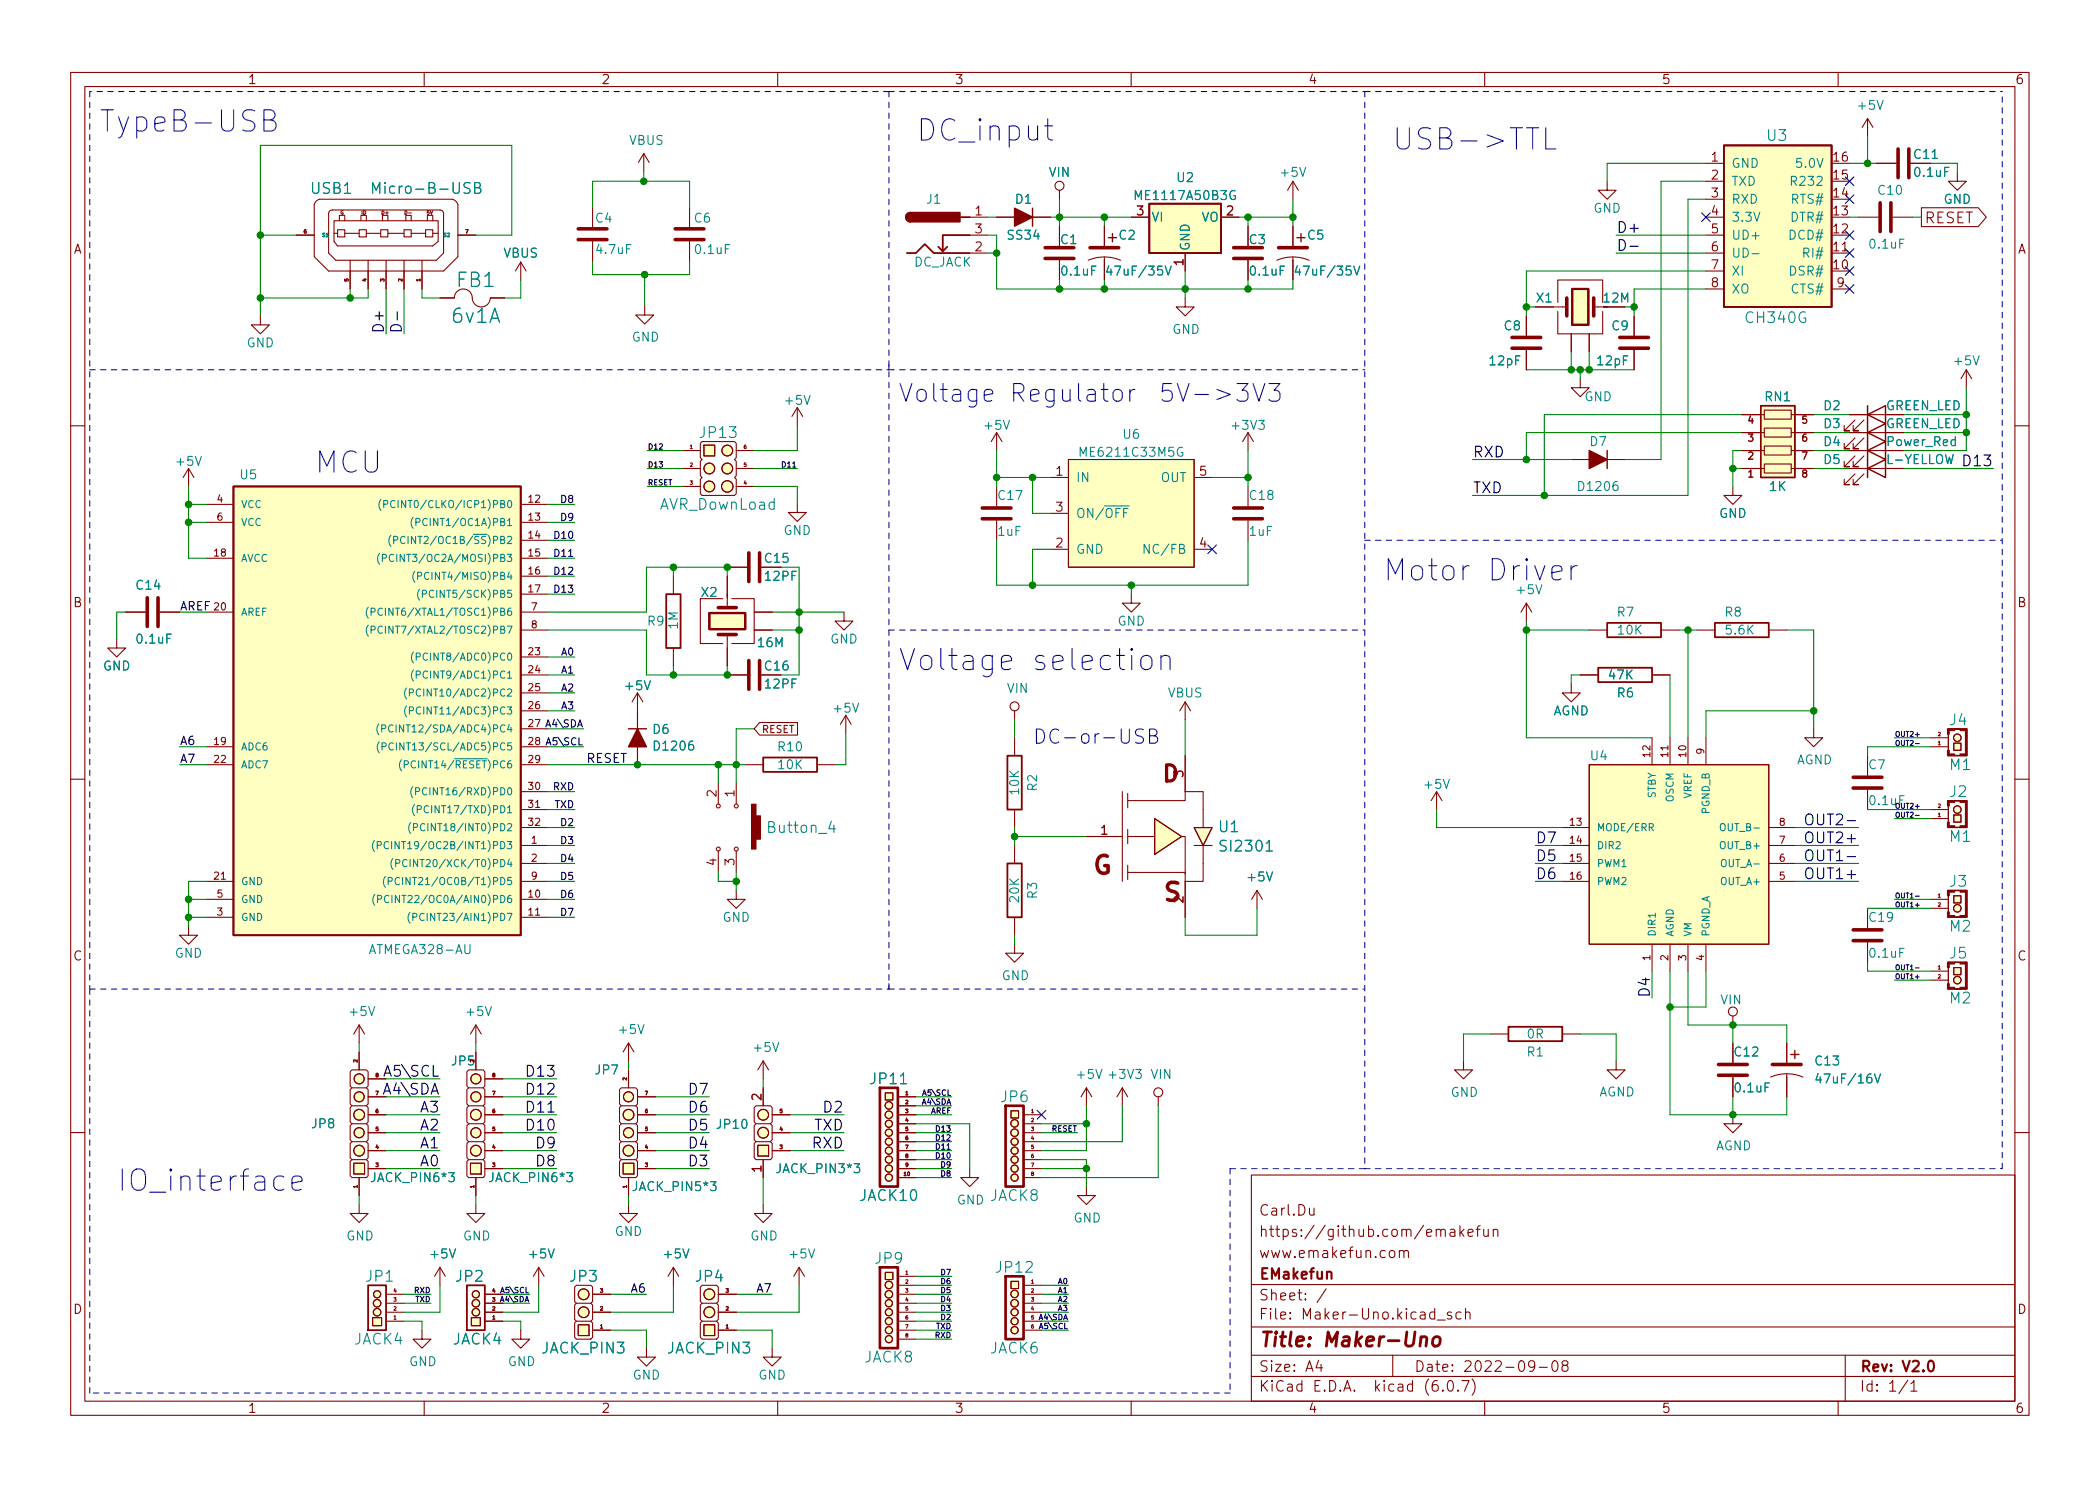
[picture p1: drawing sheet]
<svg xmlns="http://www.w3.org/2000/svg" width="297mm" height="210mm" viewBox="0 0 297 210" stroke-linecap="round" stroke-linejoin="round" font-family="sans-serif">
<defs><g id="words">
<g font-size="4.2" fill="#0000c2">
<text x="14" y="18.7">TypeB-USB</text>
<text x="129.5" y="20">DC_input</text>
<text x="196.8" y="21.2">USB-&gt;TTL</text>
<text x="44.4" y="66.9">MCU</text>
<text x="195.6" y="82.2">Motor Driver</text>
<text x="127" y="94.9">Voltage selection</text>
<text x="16.5" y="168.5">IO_interface</text>
</g>
<g font-size="3.5" fill="#0000c2">
<text x="127" y="56.9">Voltage Regulator</text>
<text x="163.8" y="56.9">5V-&gt;3V3</text>
</g>
<g font-size="3.5" fill="#840000">
<text x="154.6" y="123.7">G</text>
<text x="164.7" y="127.5">S</text>
</g>
<text font-size="3.2" fill="#840000" x="164.5" y="110.6">D</text>
<g font-size="2.8" fill="#008484">
<text x="64.7" y="40.6">FB1</text>
<text x="64" y="45.7">6v1A</text>
</g>
<text font-size="2.8" fill="#0000c2" x="146" y="105.2">DC-or-USB</text>
<text font-size="2.8" fill="#840000" x="178" y="190.6">Title: Maker-Uno</text>
<g font-size="2.1" fill="#008484">
<text x="250" y="19.9">U3</text>
<text x="44" y="27.4">USB1</text>
<text x="53.8" y="27.4">Micro-B-USB</text>
<text x="247.1" y="45.7">CH340G</text>
<text x="99.1" y="62">JP13</text>
<text x="93.3" y="72.1">AVR_DownLoad</text>
<text x="275.8" y="102.6">J4</text>
<text x="275.8" y="109">M1</text>
<text x="275.8" y="112.8">J2</text>
<text x="108.8" y="117.9">Button_4</text>
<text x="172.4" y="117.7">U1</text>
<text x="275.8" y="119.1">M1</text>
<text x="172.9" y="120.5">SI2301</text>
<text x="275.8" y="125.5">J3</text>
<text x="275.8" y="131.8">M2</text>
<text x="275.8" y="135.6">J5</text>
<text x="275.8" y="142">M2</text>
<text x="123.3" y="153.4">JP11</text>
<text x="141.6" y="156">JP6</text>
<text x="121.7" y="169.9">JACK10</text>
<text x="140" y="169.9">JACK8</text>
<text x="123.8" y="178.8">JP9</text>
<text x="51.8" y="181.4">JP1</text>
<text x="64.5" y="181.4">JP2</text>
<text x="80.7" y="181.4">JP3</text>
<text x="98.4" y="181.4">JP4</text>
<text x="141" y="180.1">JP12</text>
<text x="50.1" y="190.2">JACK4</text>
<text x="64.1" y="190.2">JACK4</text>
<text x="76.7" y="191.5">JACK_PIN3</text>
<text x="94.5" y="191.5">JACK_PIN3</text>
<text x="140" y="191.5">JACK6</text>
<text x="122.3" y="192.8">JACK8</text>
</g>
<g font-size="2.1" fill="#840000">
<text x="156.7" y="34.3">+</text>
<text x="183.4" y="34.3">+</text>
<text x="272.2" y="31.6">RESET</text>
<text x="253.3" y="149.9">+</text>
<text x="178" y="172">Carl.Du</text>
<text x="178" y="178">www.emakefun.com</text>
<text x="178" y="175">https://github.com/emakefun</text>
<text x="178" y="184">Sheet: /</text>
<text x="178" y="181">EMakefun</text>
<text x="178" y="186.7">File: Maker-Uno.kicad_sch</text>
<text x="178" y="196.9">KiCad E.D.A. kicad (6.0.7)</text>
<text x="178" y="194.1">Size: A4</text>
<text x="200" y="194.1">Date: 2022-09-08</text>
<text x="263" y="194.1">Rev: V2.0</text>
<text x="263" y="196.9">Id: 1/1</text>
</g>
<g font-size="2.1">
<text x="228.6" y="33">D+</text>
<text x="54.3" y="47.2" transform="rotate(-90 54.3 47.2)">D+</text>
<text x="208.3" y="64.7">RXD</text>
<text x="278" y="66">D13</text>
<text x="208.3" y="69.8">TXD</text>
<text x="217.2" y="119.3">D7</text>
<text x="256" y="119.3">OUT2+</text>
<text x="256.5" y="116.8">OUT2-</text>
<text x="217.2" y="121.9">D5</text>
<text x="217.2" y="124.4">D6</text>
<text x="256" y="124.4">OUT1+</text>
<text x="256.5" y="121.9">OUT1-</text>
<text x="233.4" y="141.2" transform="rotate(-90 233.4 141.2)">D4</text>
<text x="54.4" y="154.9">A4\SDA</text>
<text x="54.7" y="152.3">A5\SCL</text>
<text x="74.8" y="154.9">D12</text>
<text x="74.8" y="152.3">D13</text>
<text x="97.6" y="154.9">D7</text>
<text x="59.5" y="157.4">A3</text>
<text x="59.5" y="160">A2</text>
<text x="74.8" y="157.4">D11</text>
<text x="74.8" y="160">D10</text>
<text x="97.6" y="157.4">D6</text>
<text x="97.6" y="160">D5</text>
<text x="115.1" y="160">TXD</text>
<text x="116.7" y="157.4">D2</text>
<text x="59.5" y="165">A0</text>
<text x="59.5" y="162.5">A1</text>
<text x="76" y="162.5">D9</text>
<text x="76" y="165">D8</text>
<text x="97.6" y="162.5">D4</text>
<text x="97.6" y="165">D3</text>
<text x="114.9" y="162.5">RXD</text>
</g>
<g font-size="1.8" fill="#840000">
<text x="35" y="11.9">1</text>
<text x="85" y="11.9">2</text>
<text x="135" y="11.9">3</text>
<text x="185" y="11.9">4</text>
<text x="235" y="11.9">5</text>
<text x="285" y="11.9">6</text>
<text x="242.1" y="22.9">1</text>
<text x="259.4" y="22.9">16</text>
<text x="242.1" y="25.4">2</text>
<text x="242.1" y="27.9">3</text>
<text x="259.4" y="27.9">14</text>
<text x="259.4" y="25.4">15</text>
<text x="10.3" y="35.9">A</text>
<text x="137.9" y="30.5">1</text>
<text x="137.9" y="35.6">2</text>
<text x="137.9" y="33">3</text>
<text x="160.8" y="30.5">3</text>
<text x="173.5" y="30.5">2</text>
<text x="242.1" y="30.5">4</text>
<text x="242.1" y="33">5</text>
<text x="242.1" y="35.6">6</text>
<text x="259.4" y="35.6">11</text>
<text x="259.4" y="33">12</text>
<text x="259.4" y="30.5">13</text>
<text x="285.3" y="35.9">A</text>
<text x="167.4" y="37.6" transform="rotate(-90 167.4 37.6)">1</text>
<text x="242.1" y="38.1">7</text>
<text x="242.1" y="40.6">8</text>
<text x="259.4" y="38.1">10</text>
<text x="259.9" y="40.6">9</text>
<text x="266.7" y="58">GREEN_LED</text>
<text x="266.7" y="60.6">GREEN_LED</text>
<text x="267" y="65.7">L-YELLOW</text>
<text x="149.4" y="67.3">1</text>
<text x="169.7" y="67.3">5</text>
<text x="149.4" y="77.5">2</text>
<text x="149.4" y="72.4">3</text>
<text x="169.7" y="77.5">4</text>
<text x="10.3" y="85.9">B</text>
<text x="285.3" y="85.9">B</text>
<text x="101.3" y="112.7" transform="rotate(-90 101.3 112.7)">2</text>
<text x="103.9" y="112.7" transform="rotate(-90 103.9 112.7)">1</text>
<text x="167.4" y="110" transform="rotate(-90 167.4 110)">3</text>
<text x="155.7" y="118.1">1</text>
<text x="101.3" y="122.4" transform="rotate(-90 101.3 122.4)">4</text>
<text x="103.9" y="122.4" transform="rotate(-90 103.9 122.4)">3</text>
<text x="167.4" y="127.7" transform="rotate(-90 167.4 127.7)">2</text>
<text x="10.3" y="135.9">C</text>
<text x="285.3" y="135.9">C</text>
<text x="107.7" y="155.7" transform="rotate(-90 107.7 155.7)">2</text>
<text x="107.7" y="165.8" transform="rotate(-90 107.7 165.8)">1</text>
<text x="10.3" y="185.9">D</text>
<text x="285.3" y="185.9">D</text>
<text x="35" y="199.9">1</text>
<text x="85" y="199.9">2</text>
<text x="135" y="199.9">3</text>
<text x="185" y="199.9">4</text>
<text x="235" y="199.9">5</text>
<text x="285" y="199.9">6</text>
</g>
<g font-size="1.8" fill="#008484">
<text x="262.9" y="15.5">+5V</text>
<text x="89" y="20.5">VBUS</text>
<text x="244.9" y="23.7">GND</text>
<text x="254.4" y="23.7">5.0V</text>
<text x="270.8" y="22.5">C11</text>
<text x="131.1" y="28.8">J1</text>
<text x="143.6" y="28.8">D1</text>
<text x="148.4" y="25">VIN</text>
<text x="160.9" y="28.3">ME1117A50B3G</text>
<text x="166.5" y="25.8">U2</text>
<text x="181.3" y="25">+5V</text>
<text x="244.9" y="26.3">TXD</text>
<text x="244.9" y="28.8">RXD</text>
<text x="253.5" y="28.8">RTS#</text>
<text x="253.8" y="26.3">R232</text>
<text x="265.7" y="27.6">C10</text>
<text x="270.9" y="25">0.1uF</text>
<text x="274.9" y="28.8">GND</text>
<text x="84.3" y="31.5">C4</text>
<text x="84.5" y="35.9">4.7uF</text>
<text x="98.2" y="31.5">C6</text>
<text x="98.4" y="35.9">0.1uF</text>
<text x="142.6" y="33.9">SS34</text>
<text x="150" y="34.5">C1</text>
<text x="158.3" y="33.9">C2</text>
<text x="162.8" y="31.4">VI</text>
<text x="168.3" y="35.6" transform="rotate(-90 168.3 35.6)">GND</text>
<text x="169.9" y="31.4">VO</text>
<text x="176.7" y="34.5">C3</text>
<text x="185" y="33.9">C5</text>
<text x="225.4" y="30.1">GND</text>
<text x="244.9" y="31.4">3.3V</text>
<text x="244.9" y="33.9">UD+</text>
<text x="253.2" y="33.9">DCD#</text>
<text x="253.4" y="31.4">DTR#</text>
<text x="264.6" y="35.2">0.1uF</text>
<text x="71.2" y="36.4">VBUS</text>
<text x="129.2" y="37.7">DC_JACK</text>
<text x="150.3" y="39">0.1uF</text>
<text x="157.2" y="39">47uF/35V</text>
<text x="176.9" y="39">0.1uF</text>
<text x="183.8" y="39">47uF/35V</text>
<text x="244.9" y="36.4">UD-</text>
<text x="244.9" y="39">XI</text>
<text x="244.9" y="41.5">XO</text>
<text x="253.3" y="39">DSR#</text>
<text x="253.5" y="41.5">CTS#</text>
<text x="255.3" y="36.4">RI#</text>
<text x="165.8" y="47.2">GND</text>
<text x="212.8" y="46.7">C8</text>
<text x="217.4" y="42.8">X1</text>
<text x="226.9" y="42.8">12M</text>
<text x="228" y="46.7">C9</text>
<text x="34.9" y="49.1">GND</text>
<text x="89.3" y="48.3">GND</text>
<text x="210.8" y="51.7">12pF</text>
<text x="226" y="51.7">12pF</text>
<text x="276.5" y="51.7">+5V</text>
<text x="111.2" y="57.3">+5V</text>
<text x="224.1" y="56.8">GND</text>
<text x="249.7" y="56.8">RN1</text>
<text x="258" y="58">D2</text>
<text x="25.1" y="65.9">+5V</text>
<text x="139.4" y="60.8">+5V</text>
<text x="153.2" y="64.6">ME6211C33M5G</text>
<text x="158.9" y="62.1">U6</text>
<text x="174.4" y="60.8">+3V3</text>
<text x="224.9" y="63.1">D7</text>
<text x="258" y="63.1">D4</text>
<text x="258" y="60.6">D3</text>
<text x="258" y="65.7">D5</text>
<text x="267" y="63.1">Power_Red</text>
<text x="34" y="67.8">U5</text>
<text x="141.3" y="70.7">C17</text>
<text x="152.1" y="68.2">IN</text>
<text x="164.2" y="68.2">OUT</text>
<text x="176.8" y="70.7">C18</text>
<text x="223.5" y="69.5">D1206</text>
<text x="250.3" y="69.5">1K</text>
<text x="110.8" y="75.7">GND</text>
<text x="141.2" y="75.8">1uF</text>
<text x="152.1" y="73.3">ON/~{OFF}</text>
<text x="176.8" y="75.8">1uF</text>
<text x="243.1" y="73.3">GND</text>
<text x="19.4" y="83.4">C14</text>
<text x="108.3" y="79.6">C15</text>
<text x="108.3" y="82.2">12PF</text>
<text x="152.1" y="78.4">GND</text>
<text x="162.5" y="78.4">NC/FB</text>
<text x="91.6" y="88.5">R9</text>
<text x="95.9" y="89" transform="rotate(-90 95.9 89)">1M</text>
<text x="99.2" y="84.4">X2</text>
<text x="158.1" y="88.5">GND</text>
<text x="214.7" y="84.1">+5V</text>
<text x="228.8" y="87.2">R7</text>
<text x="228.9" y="89.8">10K</text>
<text x="244" y="87.2">R8</text>
<text x="244.2" y="89.8">5.6K</text>
<text x="14.5" y="94.9">GND</text>
<text x="19.5" y="91.1">0.1uF</text>
<text x="107.3" y="91.6">16M</text>
<text x="108.3" y="94.9">C16</text>
<text x="117.4" y="91.1">GND</text>
<text x="88.6" y="97.7">+5V</text>
<text x="108.3" y="97.4">12PF</text>
<text x="118" y="100.8">+5V</text>
<text x="142.5" y="98">VIN</text>
<text x="165.2" y="98.7">VBUS</text>
<text x="219.6" y="101.2">AGND</text>
<text x="227.6" y="96.1">47K</text>
<text x="228.8" y="98.7">R6</text>
<text x="92.4" y="103.8">D6</text>
<text x="92.7" y="106.2">D1206</text>
<text x="110.1" y="106.3">R10</text>
<text x="225" y="107.6">U4</text>
<text x="110.1" y="108.8">10K</text>
<text x="144.1" y="112.4" transform="rotate(-90 144.1 112.4)">10K</text>
<text x="146.7" y="111.9" transform="rotate(-90 146.7 111.9)">R2</text>
<text x="201.6" y="111.6">+5V</text>
<text x="254.1" y="108.1">AGND</text>
<text x="264.3" y="108.8">C7</text>
<text x="264.6" y="113.9">0.1uF</text>
<text x="176.6" y="124.7">+5V</text>
<text x="102.2" y="130.4">GND</text>
<text x="144.1" y="127.6" transform="rotate(-90 144.1 127.6)">20K</text>
<text x="146.7" y="127.1" transform="rotate(-90 146.7 127.1)">R3</text>
<text x="264.5" y="130.4">C19</text>
<text x="24.7" y="135.5">GND</text>
<text x="52.6" y="135">ATMEGA328-AU</text>
<text x="264.6" y="135.5">0.1uF</text>
<text x="49.6" y="143.8">+5V</text>
<text x="66.1" y="143.8">+5V</text>
<text x="141.7" y="138.7">GND</text>
<text x="243.4" y="142.1">VIN</text>
<text x="87.7" y="146.3">+5V</text>
<text x="106.7" y="148.8">+5V</text>
<text x="216" y="149.5">R1</text>
<text x="216" y="146.9">0R</text>
<text x="245.4" y="149.5">C12</text>
<text x="63.9" y="150.7">JP5</text>
<text x="84.3" y="152">JP7</text>
<text x="152.5" y="152.6">+5V</text>
<text x="157" y="152.6">+3V3</text>
<text x="162.8" y="152.6">VIN</text>
<text x="205.2" y="155.2">GND</text>
<text x="226.1" y="155.1">AGND</text>
<text x="245.5" y="154.6">0.1uF</text>
<text x="256.8" y="150.7">C13</text>
<text x="257.5" y="153.3">47uF/16V</text>
<text x="44.1" y="159.6">JP8</text>
<text x="101.5" y="159.7">JP10</text>
<text x="52.7" y="167.3">JACK_PIN6*3</text>
<text x="69.4" y="167.3">JACK_PIN6*3</text>
<text x="110.1" y="166">JACK_PIN3*3</text>
<text x="242.6" y="162.8">AGND</text>
<text x="89.7" y="168.5">JACK_PIN5*3</text>
<text x="135.3" y="170.4">GND</text>
<text x="151.8" y="173">GND</text>
<text x="49" y="175.5">GND</text>
<text x="61" y="178">+5V</text>
<text x="65.5" y="175.5">GND</text>
<text x="75" y="178">+5V</text>
<text x="86.9" y="174.9">GND</text>
<text x="94" y="178">+5V</text>
<text x="106.1" y="175.5">GND</text>
<text x="111.8" y="178">+5V</text>
<text x="57.9" y="193.3">GND</text>
<text x="71.8" y="193.3">GND</text>
<text x="89.5" y="195.2">GND</text>
<text x="107.3" y="195.2">GND</text>
</g>
<text font-size="1.8" x="82.9" y="107.9">RESET</text>
<g font-size="1.7">
<text x="25.4" y="86.4">AREF</text>
<text x="25.4" y="105.4">A6</text>
<text x="25.4" y="108">A7</text>
<text x="89.3" y="182.9">A6</text>
<text x="107.1" y="182.9">A7</text>
</g>
<g font-size="1.4" fill="#840000">
<text x="247.3" y="59.9">4</text>
<text x="254.9" y="59.9">5</text>
<text x="247.3" y="65">2</text>
<text x="247.3" y="62.5">3</text>
<text x="254.9" y="62.5">6</text>
<text x="254.9" y="65">7</text>
<text x="30.7" y="71.1">4</text>
<text x="74.8" y="71.1">12</text>
<text x="247.3" y="67.6">1</text>
<text x="254.9" y="67.6">8</text>
<text x="30.7" y="73.7">6</text>
<text x="74.8" y="73.7">13</text>
<text x="74.8" y="76.2">14</text>
<text x="30.3" y="78.7">18</text>
<text x="74.8" y="78.7">15</text>
<text x="74.8" y="81.3">16</text>
<text x="74.8" y="83.8">17</text>
<text x="30.3" y="86.4">20</text>
<text x="75.2" y="86.4">7</text>
<text x="75.2" y="88.9">8</text>
<text x="74.8" y="92.7">23</text>
<text x="74.8" y="95.2">24</text>
<text x="74.8" y="97.8">25</text>
<text x="74.8" y="100.3">26</text>
<text x="30.3" y="105.4">19</text>
<text x="30.3" y="107.9">22</text>
<text x="74.8" y="102.9">27</text>
<text x="74.8" y="105.4">28</text>
<text x="74.8" y="107.9">29</text>
<text x="107.7" y="103.7">RESET</text>
<text x="233.4" y="107.1" transform="rotate(-90 233.4 107.1)">12</text>
<text x="236" y="107.1" transform="rotate(-90 236 107.1)">11</text>
<text x="238.5" y="107.1" transform="rotate(-90 238.5 107.1)">10</text>
<text x="241" y="106.7" transform="rotate(-90 241 106.7)">9</text>
<text x="74.8" y="111.8">30</text>
<text x="74.8" y="114.3">31</text>
<text x="74.8" y="116.8">32</text>
<text x="75.2" y="119.4">1</text>
<text x="222.1" y="116.8">13</text>
<text x="222.1" y="119.4">14</text>
<text x="251.7" y="119.4">7</text>
<text x="251.7" y="116.8">8</text>
<text x="30.3" y="124.5">21</text>
<text x="75.2" y="121.9">2</text>
<text x="75.2" y="124.5">9</text>
<text x="222.1" y="121.9">15</text>
<text x="222.1" y="124.5">16</text>
<text x="251.7" y="124.5">5</text>
<text x="251.7" y="121.9">6</text>
<text x="30.7" y="129.5">3</text>
<text x="30.7" y="127">5</text>
<text x="74.8" y="127">10</text>
<text x="74.8" y="129.5">11</text>
<text x="233.4" y="135.9" transform="rotate(-90 233.4 135.9)">1</text>
<text x="236" y="135.9" transform="rotate(-90 236 135.9)">2</text>
<text x="238.5" y="135.9" transform="rotate(-90 238.5 135.9)">3</text>
<text x="241" y="135.9" transform="rotate(-90 241 135.9)">4</text>
</g>
<g font-size="1.4" fill="#008484">
<text x="34" y="71.9">VCC</text>
<text x="56" y="71.9">(PCINT0/CLKO/ICP1)PB0</text>
<text x="34" y="74.4">VCC</text>
<text x="56.2" y="77">(PCINT2/OC1B/~{SS})PB2</text>
<text x="59.6" y="74.4">(PCINT1/OC1A)PB1</text>
<text x="34" y="79.5">AVCC</text>
<text x="55.6" y="79.5">(PCINT3/OC2A/MOSI)PB3</text>
<text x="59.9" y="82">(PCINT4/MISO)PB4</text>
<text x="34" y="87.1">AREF</text>
<text x="53.9" y="87.1">(PCINT6/XTAL1/TOSC1)PB6</text>
<text x="53.9" y="89.7">(PCINT7/XTAL2/TOSC2)PB7</text>
<text x="60.5" y="84.6">(PCINT5/SCK)PB5</text>
<text x="59.7" y="93.5">(PCINT8/ADC0)PC0</text>
<text x="58.9" y="98.5">(PCINT10/ADC2)PC2</text>
<text x="58.9" y="101.1">(PCINT11/ADC3)PC3</text>
<text x="59.7" y="96">(PCINT9/ADC1)PC1</text>
<text x="34" y="106.2">ADC6</text>
<text x="55.5" y="103.6">(PCINT12/SDA/ADC4)PC4</text>
<text x="55.7" y="106.2">(PCINT13/SCL/ADC5)PC5</text>
<text x="34" y="108.7">ADC7</text>
<text x="56.9" y="108.7">(PCINT14/~{RESET})PC6</text>
<text x="59.8" y="112.5">(PCINT16/RXD)PD0</text>
<text x="234.2" y="113" transform="rotate(-90 234.2 113)">STBY</text>
<text x="236.7" y="113.5" transform="rotate(-90 236.7 113.5)">OSCM</text>
<text x="239.3" y="113" transform="rotate(-90 239.3 113)">VREF</text>
<text x="59.7" y="117.6">(PCINT18/INT0)PD2</text>
<text x="59.9" y="115.1">(PCINT17/TXD)PD1</text>
<text x="225.8" y="117.6">MODE/ERR</text>
<text x="241.8" y="115.1" transform="rotate(-90 241.8 115.1)">PGND_B</text>
<text x="243.9" y="117.6">OUT_B-</text>
<text x="34" y="125.2">GND</text>
<text x="55.3" y="120.1">(PCINT19/OC2B/INT1)PD3</text>
<text x="56.8" y="125.2">(PCINT21/OC0B/T1)PD5</text>
<text x="57.7" y="122.7">(PCINT20/XCK/T0)PD4</text>
<text x="225.8" y="120.1">DIR2</text>
<text x="225.8" y="122.7">PWM1</text>
<text x="225.8" y="125.2">PWM2</text>
<text x="243.6" y="125.2">OUT_A+</text>
<text x="243.6" y="120.1">OUT_B+</text>
<text x="243.9" y="122.7">OUT_A-</text>
<text x="34" y="130.3">GND</text>
<text x="34" y="127.8">GND</text>
<text x="55.2" y="127.8">(PCINT22/OC0A/AIN0)PD6</text>
<text x="59.5" y="130.3">(PCINT23/AIN1)PD7</text>
<text x="234.2" y="132.6" transform="rotate(-90 234.2 132.6)">DIR1</text>
<text x="236.7" y="132.6" transform="rotate(-90 236.7 132.6)">AGND</text>
<text x="239.3" y="132.6" transform="rotate(-90 239.3 132.6)">VM</text>
<text x="241.8" y="132.6" transform="rotate(-90 241.8 132.6)">PGND_A</text>
</g>
<g font-size="1.4">
<text x="79.5" y="71.2">D8</text>
<text x="78.7" y="76.2">D10</text>
<text x="79.5" y="73.7">D9</text>
<text x="78.7" y="78.8">D11</text>
<text x="78.7" y="81.3">D12</text>
<text x="78.7" y="83.9">D13</text>
<text x="79.5" y="95.3">A1</text>
<text x="79.5" y="92.8">A0</text>
<text x="79.5" y="97.8">A2</text>
<text x="79.5" y="100.4">A3</text>
<text x="77.4" y="102.9">A4\SDA</text>
<text x="77.5" y="105.5">A5\SCL</text>
<text x="78.3" y="111.8">RXD</text>
<text x="78.4" y="114.3">TXD</text>
<text x="79.5" y="116.9">D2</text>
<text x="79.5" y="119.4">D3</text>
<text x="79.5" y="122">D4</text>
<text x="79.5" y="124.5">D5</text>
<text x="79.5" y="129.6">D7</text>
<text x="79.5" y="127">D6</text>
</g>
<g font-size="1.1">
<text x="91.6" y="63.6">D12</text>
<text x="91.6" y="66.1">D13</text>
<text x="91.6" y="68.7">RESET</text>
<text x="110.8" y="66.1">D11</text>
<text x="130.7" y="155">A5\SCL</text>
<text x="130.6" y="156.3">A4\SDA</text>
<text x="131.6" y="157.6">AREF</text>
<text x="132.6" y="160.1">D13</text>
<text x="132.6" y="161.4">D12</text>
<text x="148.7" y="160.1">RESET</text>
<text x="132.6" y="163.9">D10</text>
<text x="132.6" y="162.6">D11</text>
<text x="133.2" y="166.5">D8</text>
<text x="133.2" y="165.2">D9</text>
<text x="58.6" y="183">RXD</text>
<text x="58.8" y="184.2">TXD</text>
<text x="70.9" y="184.2">A4\SDA</text>
<text x="71" y="183">A5\SCL</text>
<text x="133.2" y="180.4">D7</text>
<text x="133.2" y="183">D5</text>
<text x="133.2" y="184.2">D4</text>
<text x="133.2" y="185.5">D3</text>
<text x="133.2" y="181.7">D6</text>
<text x="149.7" y="181.7">A0</text>
<text x="149.7" y="185.5">A3</text>
<text x="149.7" y="184.2">A2</text>
<text x="149.7" y="183">A1</text>
<text x="132.3" y="189.3">RXD</text>
<text x="132.4" y="188">TXD</text>
<text x="133.2" y="186.8">D2</text>
<text x="147.1" y="186.8">A4\SDA</text>
<text x="147.2" y="188">A5\SCL</text>
</g>
<g font-size="1">
<text x="268" y="105.5">OUT2-</text>
<text x="268" y="104.2">OUT2+</text>
<text x="268" y="115.7">OUT2-</text>
<text x="268" y="114.4">OUT2+</text>
<text x="268" y="128.4">OUT1+</text>
<text x="268" y="127.1">OUT1-</text>
<text x="268" y="137.3">OUT1-</text>
<text x="268" y="138.5">OUT1+</text>
</g>
<g font-size=".7" fill="#840000">
<text x="43" y="33">6</text>
<text x="48.1" y="30.3">G</text>
<text x="51.1" y="30.3">ID</text>
<text x="54" y="30.3">D+</text>
<text x="57.4" y="30.3">D-</text>
<text x="60.3" y="30.3">5V</text>
<text x="65.8" y="33">7</text>
<text x="49.3" y="39.8" transform="rotate(-90 49.3 39.8)">5</text>
<text x="51.8" y="39.8" transform="rotate(-90 51.8 39.8)">4</text>
<text x="54.4" y="39.8" transform="rotate(-90 54.4 39.8)">3</text>
<text x="56.9" y="39.8" transform="rotate(-90 56.9 39.8)">2</text>
<text x="59.4" y="39.8" transform="rotate(-90 59.4 39.8)">1</text>
<text x="97.6" y="63.5">1</text>
<text x="105.2" y="63.5">6</text>
<text x="97.6" y="66">2</text>
<text x="97.6" y="68.6">3</text>
<text x="105.2" y="68.6">4</text>
<text x="105.2" y="66">5</text>
<text x="274.1" y="105.4">1</text>
<text x="274.1" y="104.1">2</text>
<text x="274.1" y="115.6">1</text>
<text x="274.1" y="114.3">2</text>
<text x="274.1" y="127">1</text>
<text x="274.1" y="128.3">2</text>
<text x="274.1" y="137.2">1</text>
<text x="274.1" y="138.4">2</text>
<text x="50.5" y="150.3" transform="rotate(-90 50.5 150.3)">2</text>
<text x="53.1" y="154.9">7</text>
<text x="53.1" y="152.4">8</text>
<text x="67.1" y="150.3" transform="rotate(-90 67.1 150.3)">2</text>
<text x="69.7" y="154.9">7</text>
<text x="69.7" y="152.4">8</text>
<text x="88.6" y="152.8" transform="rotate(-90 88.6 152.8)">2</text>
<text x="91.2" y="154.9">7</text>
<text x="128.1" y="154.9">1</text>
<text x="53.1" y="160">5</text>
<text x="53.1" y="157.5">6</text>
<text x="69.7" y="160">5</text>
<text x="69.7" y="157.5">6</text>
<text x="91.2" y="160">5</text>
<text x="91.2" y="157.5">6</text>
<text x="110.3" y="160">4</text>
<text x="110.3" y="157.5">5</text>
<text x="128.1" y="156.2">2</text>
<text x="128.1" y="157.5">3</text>
<text x="128.1" y="158.7">4</text>
<text x="128.1" y="160">5</text>
<text x="128.1" y="161.3">6</text>
<text x="145.9" y="157.5">1</text>
<text x="145.9" y="158.7">2</text>
<text x="145.9" y="160">3</text>
<text x="145.9" y="161.3">4</text>
<text x="53.1" y="165.1">3</text>
<text x="53.1" y="162.6">4</text>
<text x="69.7" y="165.1">3</text>
<text x="69.7" y="162.6">4</text>
<text x="91.2" y="165.1">3</text>
<text x="91.2" y="162.6">4</text>
<text x="110.3" y="162.6">3</text>
<text x="127.9" y="166.4">10</text>
<text x="128.1" y="162.6">7</text>
<text x="128.1" y="163.8">8</text>
<text x="128.1" y="165.1">9</text>
<text x="145.9" y="162.6">5</text>
<text x="145.9" y="163.8">6</text>
<text x="145.9" y="165.1">7</text>
<text x="145.9" y="166.4">8</text>
<text x="50.5" y="168.1" transform="rotate(-90 50.5 168.1)">1</text>
<text x="67.1" y="168.1" transform="rotate(-90 67.1 168.1)">1</text>
<text x="88.6" y="168.1" transform="rotate(-90 88.6 168.1)">1</text>
<text x="55.7" y="185.4">2</text>
<text x="55.7" y="184.1">3</text>
<text x="55.7" y="182.9">4</text>
<text x="69.7" y="185.4">2</text>
<text x="69.7" y="184.1">3</text>
<text x="69.7" y="182.9">4</text>
<text x="84.9" y="185.4">2</text>
<text x="84.9" y="182.9">3</text>
<text x="102.7" y="185.4">2</text>
<text x="102.7" y="182.9">3</text>
<text x="128.1" y="180.3">1</text>
<text x="128.1" y="181.6">2</text>
<text x="128.1" y="182.9">3</text>
<text x="128.1" y="184.1">4</text>
<text x="128.1" y="185.4">5</text>
<text x="145.9" y="181.6">1</text>
<text x="145.9" y="182.9">2</text>
<text x="145.9" y="184.1">3</text>
<text x="145.9" y="185.4">4</text>
<text x="55.7" y="186.7">1</text>
<text x="69.7" y="186.7">1</text>
<text x="84.9" y="188">1</text>
<text x="102.7" y="188">1</text>
<text x="128.1" y="186.7">6</text>
<text x="128.1" y="188">7</text>
<text x="128.1" y="189.2">8</text>
<text x="145.9" y="186.7">5</text>
<text x="145.9" y="188">6</text>
</g>
<g font-size=".7" fill="#008484">
<text x="45.5" y="33.5">S1</text>
<text x="62.9" y="33.5">S2</text>
</g>
</g></defs>
<g fill="none" stroke="#840000" stroke-width=".15">
<path d="M10 10.2h277v190.1h-277zM12 12.2h273v186.1h-273zM60 10.2v2M110 10.2v2M160 10.2v2M210 10.2v2M260 10.2v2M264.2 16.8v2.5M264.2 16.8l-.8 1.2M264.2 16.8l.7 1.2M41.9 33.3h2.5M44.7 28.5l.5-.3h18.9l.4 .3 .3 .5v7.3l-2.1 2h-16.2l-2.1-2v-7.3z"/>
<path d="M46.6 29.9l.4-.2h15.2a.51 .51 0 0 1 .5 .5v5.6l-1 1h-14.2l-1-1v-5.6zM47.2 31.2h14.8v3l-.8 .6h-13.4l-.6-.6zM47.2 33h.6M47.8 32.5h1v1h-1zM48 31.2v-.7h.8v.7M48.8 33h2M49.5 36.8v4.1M50.8 32.5h1v1h-1zM51.1 31.2v-.7h.7v.7M51.8 33h2M52.1 36.8v4.1M53.8 32.5h1.1v1h-1.1z"/>
<path d="M54.1 31.2v-.7h.8v.7M54.6 36.8v4.1M54.9 33h2.2M57.1 32.5h1.1v1h-1.1zM57.1 36.8v4.1M57.4 31.2v-.7h.8v.7M58.2 33h2M59.7 36.8v4.1M60.2 32.5h1v1h-1zM60.5 31.2v-.7h.7v.7M61.2 33h.8M64.8 33.3h2.5"/>
<path d="M73.7 37.1l-.8 1.2M73.7 37.1v2.5M73.7 37.1l.7 1.2M83.8 29.3v2.8M83.8 34.2v2.8M91.1 21.7l-.8 1.3M91.1 21.7v2.6M91.1 21.7l.7 1.3M97.5 29.3v2.8M97.5 34.2v2.8M137.2 30.7h2.5M137.2 33.3h2.5"/>
<path d="M137.2 35.8h2.5M141 30.7h7.6M149.9 26.9v1.3M149.9 32v2.8M149.9 36.8v2.8M153.9 36.8a5.8 5.8 0 0 1 4.6 0M156.2 36.4v.5zM156.2 32v2.8M156.2 36.8v2.8M160 30.7h2.6M167.6 35.8v2.5M172.7 30.7h2.6"/>
<path d="M176.5 32v2.8M176.5 36.8v2.8M180.6 36.8a5.8 5.8 0 0 1 4.6 0M182.9 36.4v.5zM182.9 25.6l-.8 1.3M182.9 25.6v2.6M182.9 32v2.8M182.9 36.8v2.8M182.9 25.6l.7 1.3M227.3 25.6v1.3h1.3l-1.3 1.3-1.2-1.3h1.2M241.3 30.7h2.5M241.3 28.2h2.5"/>
<path d="M241.3 38.3h2.5M241.3 33.3h2.5M241.3 35.8h2.5M241.3 23.1h2.5M241.3 25.6h2.5M259.1 35.8h2.5M262.9 30.7h2.8M265.4 23.1h2.8M267.7 30.7h2.8M270.3 23.1h2.7M271.8 29.4h8l1.2 1.3-1.2 1.4h-8zM276.9 24.4v1.2h1.2l-1.2 1.3-1.3-1.3h1.3"/>
<path d="M36.8 44.7v1.3h1.3l-1.3 1.2-1.2-1.2h1.2M62.2 42.2h2.1a1.29 1.29 0 0 1 1.4-1.3 1.29 1.29 0 0 1 1.1 1.5 1.27 1.27 0 0 0 1.4 1 1.27 1.27 0 0 0 1.1-1.2M69.4 42.2h2M91.2 43.3v1.3h1.3l-1.3 1.2-1.3-1.2h1.3M112.8 57.7l-.8 1.2M112.8 57.7v2.5M112.8 57.7l.7 1.2M167.6 42.2v1.2h1.3l-1.3 1.3-1.2-1.3h1.2M215.9 44.7v2.8M215.9 49.5v2.8M217.2 43.4h4.4M220.3 44.1v3.1h6.4v-3.1"/>
<path d="M220.3 42.8v-3.2h6.4v3.2M222.2 47.2v2.6M223.5 53.6v1.3h1.3l-1.3 1.2-1.3-1.2h1.3M224.8 47.2v2.6M225.4 43.4h1.9h-.5M227.3 43.4h2.6M231.1 44.7v2.8M231.1 49.5v2.8M241.3 40.9h2.5M246.4 58.7h3.2M249.6 58h3.8v1.3h-3.8zM253.4 58.7h3.1"/>
<path d="M259.1 40.9h2.5M261.6 58.7h5.1M262.4 59.4l-1.5 1.6h.7h-.7v-.8M263.7 59.4l-1.6 1.6h.8h-.8v-.8M278.1 52.3l-.7 1.3M278.1 52.3v2.6M278.1 52.3l.8 1.3M10 60.2h2M26.7 66.3l-.8 1.3M26.7 66.3v2.5M26.7 66.3l.7 1.3M29.2 71.4h3.8"/>
<path d="M29.2 73.9h3.8M29.2 79h3.8M73.7 71.4h3.8M73.7 73.9h3.8M73.7 76.4h3.8M73.7 79h3.8M96.5 63.7h2.6M96.5 66.3h2.6M96.5 68.8h2.6M99.1 62.7l.2-.2h4.6l.2 .2v2.1l-.2 .2 .2 .3v2l-.2 .3 .2 .2v2l-.2 .3h-4.6l-.2-.3v-2l.2-.2-.2-.3v-2l.2-.3-.2-.2zM99.6 63h1.5v1.5h-1.5zM104.1 63.7h2.6"/>
<path d="M104.1 66.3h2.6M104.1 68.8h2.6M112.8 71.2v1.3h1.2l-1.2 1.3-1.3-1.3h1.3M141 61.2l-.8 1.3M141 61.2v2.5M141 68.8v2.8M141 73.7v2.7M141 61.2l.7 1.3M148.6 67.6h2.5M148.6 77.7h2.5M148.6 72.6h2.5M151.1 65h17.8v15.3h-17.8z"/>
<path d="M168.9 67.6h2.5M168.9 77.7h2.5M176.5 61.2v2.5M176.5 68.8v2.8M176.5 73.7v2.7M176.5 61.2l-.7 1.3M176.5 61.2l.8 1.3M222.2 65h7.7M245.1 68.8v1.3h1.3l-1.3 1.3-1.3-1.3h1.3M246.4 63.7h3.2M246.4 61.2h3.2M246.4 66.3h3.2"/>
<path d="M249.6 65.7h3.8v1.2h-3.8zM249.6 63.1h3.8v1.3h-3.8zM249.6 60.6h3.8v1.2h-3.8zM253.4 63.7h3.1M253.4 61.2h3.1M253.4 66.3h3.1M261.6 63.7h5.1M261.6 61.2h5.1M261.6 66.3h5.1M262.4 64.5l-1.5 1.5h.7h-.7v-.7M262.4 62l-1.5 1.5h.7h-.7v-.8M262.4 67.1l-1.5 1.5h.7h-.7v-.8"/>
<path d="M263.7 64.5l-1.6 1.5h.8h-.8v-.7M263.7 62l-1.6 1.5h.8h-.8v-.8M263.7 67.1l-1.6 1.5h.8h-.8v-.8M285 60.2h2M16.5 90.4v1.3h1.3l-1.3 1.3-1.3-1.3h1.3M17.8 86.6h2.8M22.6 86.6h2.8M29.2 86.6h3.8M73.7 89.1h3.8M73.7 95.5h3.8M73.7 81.5h3.8M73.7 84.1h3.8"/>
<path d="M73.7 86.6h3.8M73.7 93h3.8M73.7 98h3.8M90.2 98l-.8 1.3M90.2 98v10.2M90.2 98l.7 1.3M95.2 81.5v2.6M95.2 91.7v2.5M102.2 84.7h-3.1v6.4h3.1M102.9 84.6v-.5v1.9M102.9 95.5h2.8M102.9 81.5v2.6"/>
<path d="M102.9 89.8v4.4M102.9 80.3h2.8M103.5 84.7h3.2v6.4h-3.2M106.7 89.1h2.5M106.7 86.6h2.5M107.7 95.5h2.8M107.7 80.3h2.8M119.4 86.6v1.3h1.2l-1.2 1.2-1.3-1.2h1.3M160 84.1v1.2h1.3l-1.3 1.3-1.3-1.3h1.3M167.6 99.3v2.5M167.6 99.3l-.7 1.3M167.6 99.3l.8 1.3"/>
<path d="M215.9 85.3v2.6M215.9 85.3l-.8 1.3M215.9 85.3l.8 1.3M222.2 96.8v1.2h1.3l-1.3 1.3-1.2-1.3h1.2M223.5 95.5h2.6M224.8 89.1h2.5M233.7 95.5h2.5M234.9 89.1h2.6M240 89.1h2.6M250.2 89.1h2.5M10 110.2h2M29.2 105.7h3.8"/>
<path d="M29.2 108.2h3.8M73.7 117.1h3.8M73.7 119.6h3.8M73.7 105.7h3.8M73.7 108.2h3.8M73.7 100.6h3.8M73.7 103.1h3.8M73.7 112h3.8M73.7 114.5h3.8M101.6 110.7v3M104.1 110.7v3M105.4 108.2h2.5"/>
<path d="M107.4 102.2h5.4v1.8h-5.4l-.7-.9zM115.6 108.2h2.5M119.6 101.2l-.7 1.3M119.6 101.2v2.6M119.6 101.2l.8 1.3M143.5 100.6v1.2M143.5 104.4v2.5M143.5 114.5v2.6M143.5 119.6v2.6M153.7 118.4h5M158.7 112v12.7M159.5 112.3v2"/>
<path d="M159.5 117.3v2.1M159.5 118.4h3.8M163.3 115.8l3.8 2.6-3.8 2.5zM167.1 118.4h.5v5.3M167.6 112h2.6v5.1M167.6 112v1.3h-8.1M167.6 106.9v5.1M168.9 117.1h2.5l-1.2 2.5zM168.9 119.6h2.5M170.2 119.6v5.1h-2.6M203.2 112l-.8 1.3M203.2 112v2.5"/>
<path d="M203.2 112l.8 1.3M221 117.1h3.8M221 119.6h3.8M224.8 108.2h25.4v25.4h-25.4zM233.7 104.4v3.8M236.2 104.4v3.8M238.8 104.4v3.8M241.3 104.4v3.8M250.2 117.1h3.8M250.2 119.6h3.8M256.5 103.1v1.3h1.3l-1.3 1.3-1.2-1.3h1.2M264.2 106.9v2.8"/>
<path d="M264.2 111.8v2.7M273 105.7h2.6M273 114.5h2.6M273 115.8h2.6M273 104.4h2.6M275.6 113.3h2.5v3.8h-2.5zM275.6 103.1h2.5v3.8h-2.5zM275.6 103.9v2.3M275.6 114v2.3M276.4 115.3h1v1h-1zM276.4 105.2h1v1h-1zM285 110.2h2"/>
<path d="M26.7 131.1v1.2h1.2l-1.2 1.3-1.3-1.3h1.3M29.2 124.7h3.8M29.2 127.2h3.8M29.2 129.8h3.8M73.7 122.2h3.8M73.7 124.7h3.8M73.7 127.2h3.8M73.7 129.8h3.8M101.6 120.4v3M104.1 126v1.2h1.3l-1.3 1.3-1.2-1.3h1.2M104.1 120.4v3M143.5 133.6v1.3h1.3l-1.3 1.2-1.3-1.2h1.3"/>
<path d="M143.5 129.8v2.5M159.5 122.4v2.1M159.5 123.4h8.1v6.4M177.8 126l-.8 1.2M177.8 126v2.5M177.8 126l.8 1.2M221 122.2h3.8M221 124.7h3.8M233.7 133.6v3.8M236.2 133.6v3.8M238.8 133.6v3.8M241.3 133.6v3.8"/>
<path d="M250.2 122.2h3.8M250.2 124.7h3.8M264.2 128.5v2.8M264.2 133.3v2.8M273 127.2h2.6M273 128.5h2.6M273 137.4h2.6M273 138.7h2.6M275.6 126h2.5v3.8h-2.5zM275.6 136.1h2.5v3.8h-2.5zM275.6 126.7v2.3M275.6 136.9v2.3"/>
<path d="M276.4 126.7h1v1.1h-1zM276.4 136.9h1v1h-1zM49.8 153.9l-.3-.2v-2.1l.3-.2h2l.3 .2v2.1l-.3 .2M49.8 156.5l-.3-.3v-2l.3-.3h2l.3 .3v2l-.3 .3M49.8 159l-.3-.3v-2l.3-.2h2l.3 .2v2l-.3 .3M50.8 145l-.8 1.3M50.8 145v2.6M50.8 148.8v2.6M50.8 145l.8 1.3M52.1 157.7h2.5M52.1 155.2h2.5M52.1 152.6h2.5"/>
<path d="M66.3 153.9l-.3-.2v-2.1l.3-.2h2l.3 .2v2.1l-.3 .2M66.3 156.5l-.3-.3v-2l.3-.3h2l.3 .3v2l-.3 .3M66.3 159l-.3-.3v-2l.3-.2h2l.3 .2v2l-.3 .3M67.3 145l-.8 1.3M67.3 145v2.6M67.3 148.8v2.6M67.3 145l.8 1.3M68.6 157.7h2.5M68.6 155.2h2.5M68.6 152.6h2.5M87.9 156.5l-.3-.3v-2l.3-.3h2l.3 .3v2l-.3 .3M87.9 159l-.3-.3v-2l.3-.2h2l.3 .2v2l-.3 .3"/>
<path d="M88.9 147.6l-.8 1.2M88.9 147.6v2.5M88.9 151.4v2.5M88.9 147.6l.8 1.2M90.2 157.7h2.5M90.2 155.2h2.5M106.9 159l-.2-.3v-2l.2-.2h2.1l.2 .2v2l-.2 .3M107.9 150.1l-.7 1.3M107.9 150.1v2.5M107.9 153.9v2.6M107.9 150.1l.8 1.3M109.2 157.7h2.6"/>
<path d="M125.2 154.6h1.1v1h-1.1zM127 157.7h2.5M127 155.2h2.5M127 156.5h2.5M127 159h2.5M143 157.2h1.1v1h-1.1zM144.8 157.7h2.5M144.8 159h2.5M153.7 153.9l-.8 1.3M153.7 153.9v2.6M153.7 153.9l.7 1.3M158.7 153.9v2.6"/>
<path d="M158.7 153.9l-.7 1.3M158.7 153.9l.8 1.3M163.8 155.2v1.3M207 150.1v1.3h1.3l-1.3 1.2-1.3-1.2h1.3M210.8 146.3h2.6M221 146.3h2.5M228.6 150.1v1.3h1.3l-1.3 1.2-1.3-1.2h1.3M245.1 157.7v1.3h1.3l-1.3 1.3-1.3-1.3h1.3M245.1 143.8v1.2M245.1 147.6v2.8M245.1 152.4v2.8M250.4 152.4a5.8 5.8 0 0 1 4.6 0"/>
<path d="M252.7 151.9v.5zM252.7 147.6v2.8M252.7 152.4v2.8M10 160.2h2M49.5 164.3l.3-.2h2l.3 .2v2.1l-.3 .2h-2l-.3-.2zM49.8 161.5l-.3-.2v-2l.3-.3h2l.3 .3v2l-.3 .2M49.8 164.1l-.3-.3v-2l.3-.3h2l.3 .3v2l-.3 .3M50 164.6h1.6v1.5h-1.6zM50.8 170.4v1.3h1.3l-1.3 1.3-1.3-1.3h1.3M50.8 166.6v2.6M52.1 160.3h2.5M52.1 165.3h2.5"/>
<path d="M52.1 162.8h2.5M62.2 179.3l-.7 1.3M62.2 179.3v2.6M62.2 179.3l.8 1.3M66 164.3l.3-.2h2l.3 .2v2.1l-.3 .2h-2l-.3-.2zM66.3 161.5l-.3-.2v-2l.3-.3h2l.3 .3v2l-.3 .2M66.3 164.1l-.3-.3v-2l.3-.3h2l.3 .3v2l-.3 .3M66.5 164.6h1.6v1.5h-1.6zM67.3 170.4v1.3h1.3l-1.3 1.3-1.3-1.3h1.3M67.3 166.6v2.6M68.6 160.3h2.5M68.6 165.3h2.5"/>
<path d="M68.6 162.8h2.5M76.2 179.3l-.8 1.3M76.2 179.3v2.6M76.2 179.3l.8 1.3M87.6 164.3l.3-.2h2l.3 .2v2.1l-.3 .2h-2l-.3-.2zM87.9 161.5l-.3-.2v-2l.3-.3h2l.3 .3v2l-.3 .2M87.9 164.1l-.3-.3v-2l.3-.3h2l.3 .3v2l-.3 .3M88.1 164.6h1.6v1.5h-1.6zM88.9 170.4v1.3h1.3l-1.3 1.3-1.3-1.3h1.3M88.9 166.6v2.6M90.2 160.3h2.5M90.2 165.3h2.5"/>
<path d="M90.2 162.8h2.5M95.2 179.3v2.6M95.2 179.3l-.7 1.3M95.2 179.3l.8 1.3M106.9 161.5l-.2-.2v-2l.2-.3h2.1l.2 .3v2l-.2 .2M106.9 161.5h2.1l.2 .3v2l-.2 .3h-2.1l-.2-.3v-2zM107.2 162h1.5v1.6h-1.5zM107.9 170.4v1.3h1.3l-1.3 1.3-1.2-1.3h1.2M107.9 164.1v2.5M109.2 160.3h2.6M109.2 162.8h2.6M113 179.3l-.7 1.3"/>
<path d="M113 179.3v2.6M113 179.3l.8 1.3M127 160.3h2.5M127 165.3h2.5M127 162.8h2.5M127 166.6h2.5M127 161.5h2.5M127 164.1h2.5M137.2 165.3v1.3h1.2l-1.2 1.3-1.3-1.3h1.3M144.8 160.3h2.5M144.8 165.3h2.5M144.8 162.8h2.5"/>
<path d="M144.8 166.6h2.5M144.8 161.5h2.5M144.8 164.1h2.5M153.7 167.9v1.3h1.2l-1.2 1.2-1.3-1.2h1.3M177 166.3h108v32h-108zM185.2 170.9l.1 1a.41 .41 0 0 0 .6-.1M185.9 170.9v1M197.9 177.1a.37 .37 0 0 1 .7 0v.8M197.9 176.9v1M198.6 177.1l.2-.2 .3 .1 .1 .9M205.1 174l.2-.1 .4 .1 .1 .9M205.8 174.3l-.5 .1a.29 .29 0 0 0-.2 .2 .29 .29 0 0 0 .2 .3h.5"/>
<path d="M206.5 173.4v1.5M206.6 174.4l.5 .5M207.1 173.9l-.6 .6M207.6 174.4l.8-.1-.1-.3-.4-.1-.3 .2 .1 .8h.2h.4M208.8 173.9h.6M209.4 173.4l-.3 .1-.1 .1v1.3M209.9 173.9v1a.41 .41 0 0 0 .6-.1M210.5 173.9v1M211.2 174.1a.37 .37 0 0 1 .7 0v.8M211.2 173.9v1M285 160.2h2M52.7 186.4h1.3v1.2h-1.3z"/>
<path d="M54.6 186.9h2.5M54.6 185.7h2.5M54.6 184.4h2.5M54.6 183.1h2.5M59.7 188.2v1.3h1.3l-1.3 1.2-1.3-1.2h1.3M60 198.3v2M66.7 186.4h1.2v1.2h-1.2zM68.6 186.9h2.5M68.6 185.7h2.5M68.6 184.4h2.5M68.6 183.1h2.5M73.7 188.2v1.3h1.2l-1.2 1.2-1.3-1.2h1.3"/>
<path d="M81.3 187.2l.2-.3h2.1l.2 .3v2l-.2 .3h-2.1l-.2-.3zM81.5 184.4l-.2-.3v-2l.2-.2h2.1l.2 .2v2l-.2 .3M81.5 186.9l-.2-.2v-2l.2-.3h2.1l.2 .3v2l-.2 .2M81.8 187.4h1.5v1.6h-1.5zM83.8 185.7h2.6M83.8 183.1h2.6M83.8 188.2h2.6M91.4 190.7v1.3h1.3l-1.3 1.3-1.2-1.3h1.2M99.1 187.2l.2-.3h2l.3 .3v2l-.3 .3h-2l-.2-.3zM99.3 184.4l-.2-.3v-2l.2-.2h2l.3 .2v2l-.3 .3M99.3 186.9l-.2-.2v-2l.2-.3h2l.3 .3v2l-.3 .2M99.6 187.4h1.5v1.6h-1.5z"/>
<path d="M101.6 185.7h2.5M101.6 183.1h2.5M101.6 188.2h2.5M109.2 190.7v1.3h1.3l-1.3 1.3-1.3-1.3h1.3M110 198.3v2M125.2 180h1.1v1h-1.1zM127 186.9h2.5M127 185.7h2.5M127 184.4h2.5M127 183.1h2.5M127 188.2h2.5M127 181.9h2.5"/>
<path d="M127 180.6h2.5M127 189.5h2.5M143 181.3h1.1v1h-1.1zM144.8 186.9h2.5M144.8 185.7h2.5M144.8 184.4h2.5M144.8 183.1h2.5M144.8 188.2h2.5M144.8 181.9h2.5M160 198.3v2M177 194.8h108M177 191.8h108"/>
<path d="M177 187.8h108M177 181.8h108M186.5 192.5l-.4 1h1M186.9 193v1M187.6 182.4l-1.3 1.9M197 191.8v3M203.3 186.8h1.1M204.1 196.7v.1h-.1l.1-.1v.1M204.9 195.4a.36 .36 0 0 1 .6 .2 .77 .77 0 0 1-.4 1.2 1 1 0 0 1-.2-1.4zM205.3 185.7l-.4-.1-.2 .2 .1 .3 .5 .1 .1 .1-.1 .3h-.2h-.4M206.2 196.7l.1 .1h-.1h-.1l.1-.1v.1M206.6 185.7l-.4-.1-.3 .3v.4l.2 .3h.1h.4"/>
<path d="M206.8 195.3h1l-.7 1.5M207.3 185.8a.37 .37 0 0 1 .6 0v.8M207.3 185.1v1.5M208.2 195.1a1.72 1.72 0 0 1 0 2.3M210 198.3v2M217.1 193.2l-.3 .3h-.3l-.3-.3v-.4l.2-.2 .4-.1 .2 .2a.99 .99 0 0 1-.4 1.3h-.2M217.7 193.5h1.2M219.7 192.6a.36 .36 0 0 1 .6 .2 .77 .77 0 0 1-.4 1.2 1 1 0 0 1-.2-1.4zM221.2 193.2l-.1-.1a.31 .31 0 0 1-.2-.3 .31 .31 0 0 1 .3-.3l.4 .1a.31 .31 0 0 1 .2 .3 .31 .31 0 0 1-.3 .3h-.4l-.2 .3 .1 .4 .2 .1h.4l.2-.3-.1-.4-.2-.1M260 198.3v2M261 191.8v6.5M269.9 195.3l-1.3 1.9"/>
<path d="M270.3 195.8l.4-.5v1.5M270.3 196.8h.9"/>
<circle cx="149.9" cy="26.3" r=".63"/>
<circle cx="100.3" cy="66.3" r=".76"/>
<circle cx="100.3" cy="68.8" r=".76"/>
<circle cx="102.9" cy="66.3" r=".76"/>
<circle cx="102.9" cy="63.7" r=".76"/>
<circle cx="102.9" cy="68.8" r=".81"/>
<circle cx="143.5" cy="99.9" r=".63"/>
<circle cx="101.6" cy="114" r=".28"/>
<circle cx="104.1" cy="114" r=".28"/>
<circle cx="276.9" cy="114.5" r=".53"/>
<circle cx="276.9" cy="104.4" r=".53"/>
<circle cx="101.6" cy="120.1" r=".28"/>
<circle cx="104.1" cy="120.1" r=".28"/>
<circle cx="276.9" cy="128.5" r=".53"/>
<circle cx="276.9" cy="138.7" r=".53"/>
<circle cx="50.8" cy="157.7" r=".76"/>
<circle cx="50.8" cy="155.2" r=".71"/>
<circle cx="50.8" cy="152.6" r=".71"/>
<circle cx="67.3" cy="157.7" r=".76"/>
<circle cx="67.3" cy="155.2" r=".71"/>
<circle cx="67.3" cy="152.6" r=".71"/>
<circle cx="88.9" cy="157.7" r=".76"/>
<circle cx="88.9" cy="155.2" r=".71"/>
<circle cx="107.9" cy="157.7" r=".76"/>
<circle cx="125.7" cy="157.7" r=".53"/>
<circle cx="125.7" cy="156.4" r=".53"/>
<circle cx="125.7" cy="159" r=".51"/>
<circle cx="143.5" cy="158.9" r=".53"/>
<circle cx="163.8" cy="154.6" r=".63"/>
<circle cx="245.1" cy="143.1" r=".63"/>
<circle cx="50.8" cy="162.8" r=".76"/>
<circle cx="50.8" cy="160.3" r=".71"/>
<circle cx="67.3" cy="162.8" r=".76"/>
<circle cx="67.3" cy="160.3" r=".71"/>
<circle cx="88.9" cy="162.8" r=".76"/>
<circle cx="88.9" cy="160.3" r=".71"/>
<circle cx="107.9" cy="160.3" r=".76"/>
<circle cx="125.7" cy="162.8" r=".51"/>
<circle cx="125.7" cy="161.5" r=".51"/>
<circle cx="125.7" cy="160.3" r=".51"/>
<circle cx="125.7" cy="166.6" r=".51"/>
<circle cx="125.7" cy="164.1" r=".51"/>
<circle cx="125.7" cy="165.3" r=".51"/>
<circle cx="143.5" cy="160.3" r=".53"/>
<circle cx="143.5" cy="166.6" r=".51"/>
<circle cx="143.5" cy="162.8" r=".51"/>
<circle cx="143.5" cy="161.5" r=".51"/>
<circle cx="143.5" cy="165.3" r=".51"/>
<circle cx="143.5" cy="164.1" r=".51"/>
<circle cx="53.3" cy="185.7" r=".53"/>
<circle cx="53.3" cy="184.4" r=".53"/>
<circle cx="53.3" cy="183.1" r=".51"/>
<circle cx="67.3" cy="185.7" r=".53"/>
<circle cx="67.3" cy="184.4" r=".53"/>
<circle cx="67.3" cy="183.1" r=".51"/>
<circle cx="82.5" cy="183.1" r=".76"/>
<circle cx="82.5" cy="185.7" r=".76"/>
<circle cx="100.3" cy="183.1" r=".76"/>
<circle cx="100.3" cy="185.7" r=".76"/>
<circle cx="125.7" cy="181.8" r=".53"/>
<circle cx="125.7" cy="183.1" r=".53"/>
<circle cx="125.7" cy="189.5" r=".51"/>
<circle cx="125.7" cy="188.2" r=".51"/>
<circle cx="125.7" cy="185.7" r=".51"/>
<circle cx="125.7" cy="186.9" r=".51"/>
<circle cx="125.7" cy="184.4" r=".51"/>
<circle cx="143.5" cy="184.4" r=".53"/>
<circle cx="143.5" cy="183.1" r=".53"/>
<circle cx="143.5" cy="188.2" r=".51"/>
<circle cx="143.5" cy="186.9" r=".51"/>
<circle cx="143.5" cy="185.7" r=".51"/>
</g>
<path d="M222.4 40.9h2.3v5.1h-2.3zM100.3 86.7h5.1v2.3h-5.1zM272.9 192.6a.36 .36 0 0 1 .6 .2 .77 .77 0 0 1-.4 1.2 1 1 0 0 1-.2-1.4z" fill="none" stroke="#840000" stroke-width=".3"/>
<path d="M201 189.3a.49 .49 0 0 1 .8 .1l-.1 1.1M201 189.1l-.2 1.4M202.8 189.3a.52 .52 0 0 1 .5-.2 .52 .52 0 0 1 .4 .4v.6a.55 .55 0 0 1-.6 .4 .55 .55 0 0 1-.5-.4z" fill="none" stroke="#840000" stroke-width=".4"/>
<g fill="none" stroke="#840000" stroke-width=".51">
<path d="M81.8 33.9h4.1M81.8 32.4h4.1M95.5 33.9h4.1M95.5 32.4h4.1M147.8 35h4.1M147.8 36.6h4.1M154.2 35h4M174.5 35h4.1M174.5 36.6h4.1M180.8 35h4.1M265.9 28.7v4.1M267.5 28.7v4.1"/>
<path d="M268.5 21.1v4M270 21.1v4M213.9 49.3h4M213.9 47.7h4M221.6 42.2v2.5M225.4 42.2v2.5M229.1 49.3h4.1M229.1 47.7h4.1M105.9 78.2v4.1M107.4 78.2v4.1M138.9 73.4h4.1M138.9 71.9h4.1"/>
<path d="M174.5 73.4h4.1M174.5 71.9h4.1M20.8 84.6v4M22.4 84.6v4M101.6 89.8h2.5M101.6 86h2.5M105.9 93.5v4M107.4 93.5v4M262.1 111.5h4.1M262.1 110h4.1M262.1 133.1h4.1M262.1 131.6h4.1"/>
<path d="M243.1 150.6h4M243.1 152.1h4M250.7 150.6h4.1"/>
</g>
<path d="M146 29.5v2.5M249 57.4h4.9v10.2h-4.9zM264.2 58.7l2.5-1.3v2.5zM264.2 57.4v10.2M227.3 63.7v2.6M264.2 63.7l2.5-1.2v2.5zM264.2 61.2l2.5-1.3v2.6zM264.2 66.3l2.5-1.3v2.6zM88.9 103.1h2.5" fill="none" stroke="#840000" stroke-width=".2"/>
<g fill="none" stroke="#840000" stroke-width=".25">
<path d="M128.3 35.8h1.2l1.3-1.3 1.3 1.3h5.1M128.8 30.1a.64 .64 0 0 0-.7 .6 .64 .64 0 0 0 .7 .7M134 34.9l-.7 .7M135.9 30.7h1.3M137.2 33.3h-3.9v2.3l-.6-.7M162.6 28.8h10.1v7h-10.1zM243.8 20.6h15.3v22.8h-15.3zM33 68.8h40.7v63.5h-40.7zM94.2 84.1h2.1v7.6h-2.1zM226.1 94.5h7.6v2h-7.6zM227.3 88.1h7.6v2.1h-7.6zM242.6 88.1h7.6v2.1h-7.6z"/>
<path d="M107.9 107.2h7.7v2h-7.7zM142.5 106.9h2v7.6h-2zM142.5 122.2h2v7.6h-2zM213.4 145.3h7.6v2h-7.6zM52.1 181.9h2.5v6.3h-2.5zM66 181.9h2.6v6.3h-2.6z"/>
</g>
<g fill="#ffffc2" stroke="#ffffc2" stroke-width=".14">
<path d="M52.7 186.4h1.3v1.2h-1.3z"/>
<path d="M224.8 108.2h25.4v25.4h-25.4z"/>
<path d="M33 68.8h40.7v63.5h-40.7z"/>
<path d="M66.7 186.4h1.2v1.2h-1.2z"/>
<path d="M81.8 187.4h1.5v1.6h-1.5z"/>
<path d="M168.9 117.1h2.5l-1.2 2.5z"/>
<path d="M163.3 115.8l3.8 2.6-3.8 2.5z"/>
<path d="M222.4 40.9h2.3v5.1h-2.3z"/>
<path d="M276.4 115.3h1v1h-1z"/>
<path d="M50 164.6h1.6v1.5h-1.6z"/>
<path d="M66.5 164.6h1.6v1.5h-1.6z"/>
<path d="M276.4 126.7h1v1.1h-1z"/>
<path d="M276.4 136.9h1v1h-1z"/>
<path d="M143 181.3h1.1v1h-1.1z"/>
<path d="M99.6 187.4h1.5v1.6h-1.5z"/>
<path d="M88.1 164.6h1.6v1.5h-1.6z"/>
<path d="M162.6 28.8h10.1v7h-10.1z"/>
<path d="M125.2 154.6h1.1v1h-1.1z"/>
<path d="M143 157.2h1.1v1h-1.1z"/>
<path d="M100.3 86.7h5.1v2.3h-5.1z"/>
<path d="M243.8 20.6h15.3v22.8h-15.3z"/>
<path d="M249 57.4h4.9v10.2h-4.9z"/>
<path d="M151.1 65h17.8v15.3h-17.8z"/>
<path d="M276.4 105.2h1v1h-1z"/>
<path d="M107.2 162h1.5v1.6h-1.5z"/>
<path d="M99.6 63h1.5v1.5h-1.5z"/>
<path d="M125.2 180h1.1v1h-1.1z"/>
<circle cx="53.3" cy="183.1" r=".51"/>
<circle cx="53.3" cy="184.4" r=".53"/>
<circle cx="53.3" cy="185.7" r=".53"/>
<circle cx="67.3" cy="183.1" r=".51"/>
<circle cx="67.3" cy="184.4" r=".53"/>
<circle cx="67.3" cy="185.7" r=".53"/>
<circle cx="82.5" cy="183.1" r=".76"/>
<circle cx="82.5" cy="185.7" r=".76"/>
<circle cx="276.9" cy="114.5" r=".53"/>
<circle cx="50.8" cy="152.6" r=".71"/>
<circle cx="50.8" cy="155.2" r=".71"/>
<circle cx="50.8" cy="157.7" r=".76"/>
<circle cx="50.8" cy="160.3" r=".71"/>
<circle cx="50.8" cy="162.8" r=".76"/>
<circle cx="67.3" cy="152.6" r=".71"/>
<circle cx="67.3" cy="155.2" r=".71"/>
<circle cx="67.3" cy="157.7" r=".76"/>
<circle cx="67.3" cy="160.3" r=".71"/>
<circle cx="67.3" cy="162.8" r=".76"/>
<circle cx="276.9" cy="128.5" r=".53"/>
<circle cx="276.9" cy="138.7" r=".53"/>
<circle cx="143.5" cy="188.2" r=".51"/>
<circle cx="143.5" cy="186.9" r=".51"/>
<circle cx="143.5" cy="185.7" r=".51"/>
<circle cx="143.5" cy="184.4" r=".53"/>
<circle cx="143.5" cy="183.1" r=".53"/>
<circle cx="100.3" cy="183.1" r=".76"/>
<circle cx="100.3" cy="185.7" r=".76"/>
<circle cx="88.9" cy="155.2" r=".71"/>
<circle cx="88.9" cy="157.7" r=".76"/>
<circle cx="88.9" cy="160.3" r=".71"/>
<circle cx="88.9" cy="162.8" r=".76"/>
<circle cx="125.7" cy="166.6" r=".51"/>
<circle cx="125.7" cy="165.3" r=".51"/>
<circle cx="125.7" cy="164.1" r=".51"/>
<circle cx="125.7" cy="162.8" r=".51"/>
<circle cx="125.7" cy="161.5" r=".51"/>
<circle cx="125.7" cy="160.3" r=".51"/>
<circle cx="125.7" cy="159" r=".51"/>
<circle cx="125.7" cy="157.7" r=".53"/>
<circle cx="125.7" cy="156.4" r=".53"/>
<circle cx="143.5" cy="166.6" r=".51"/>
<circle cx="143.5" cy="165.3" r=".51"/>
<circle cx="143.5" cy="164.1" r=".51"/>
<circle cx="143.5" cy="162.8" r=".51"/>
<circle cx="143.5" cy="161.5" r=".51"/>
<circle cx="143.5" cy="160.3" r=".53"/>
<circle cx="143.5" cy="158.9" r=".53"/>
<circle cx="276.9" cy="104.4" r=".53"/>
<circle cx="107.9" cy="157.7" r=".76"/>
<circle cx="107.9" cy="160.3" r=".76"/>
<circle cx="100.3" cy="68.8" r=".76"/>
<circle cx="100.3" cy="66.3" r=".76"/>
<circle cx="102.9" cy="68.8" r=".81"/>
<circle cx="102.9" cy="66.3" r=".76"/>
<circle cx="102.9" cy="63.7" r=".76"/>
<circle cx="125.7" cy="189.5" r=".51"/>
<circle cx="125.7" cy="188.2" r=".51"/>
<circle cx="125.7" cy="186.9" r=".51"/>
<circle cx="125.7" cy="185.7" r=".51"/>
<circle cx="125.7" cy="184.4" r=".51"/>
<circle cx="125.7" cy="183.1" r=".53"/>
<circle cx="125.7" cy="181.8" r=".53"/>
</g>
<g fill="none" stroke="#008484" stroke-width=".15">
<path d="M52.7 27.4v-1.6l.5 1.1 .5-1.1v1.6M67.1 26.6l.7-.1a.36 .36 0 0 0 .1-.4 .36 .36 0 0 0-.2-.3h-.6v1.6h.6a.41 .41 0 0 0 .3-.5 .41 .41 0 0 0-.3-.3M156.8 37.6l-.3 .9h.8M164.8 37.7l.4 1.2 .5-1.2M174.7 27a.62 .62 0 0 0-.8 .5 .62 .62 0 0 0 .5 .7l.3-.1v-.4h-.2M183.5 37.6l-.3 .9h.8M191.5 37.7l.4 1.2 .4-1.2M247.8 35.9h1M53.7 78.3a1.17 1.17 0 0 0 0 1.5M53.9 70.7a1.17 1.17 0 0 0 0 1.5M54.1 79l.5-.1 .1-.1-.1-.3-.5-.1v1M54.3 71.3h.5l.1-.1-.1-.3-.5-.1v1"/>
<path d="M55.3 75.7a1.17 1.17 0 0 0 0 1.6M55.7 76.4h.5l.1-.2-.1-.2-.5-.1v1M55.7 78.5a.48 .48 0 0 0-.7 .4 .48 .48 0 0 0 .5 .5h.2M55.9 70.9a.48 .48 0 0 0-.7 .3 .48 .48 0 0 0 .5 .6l.2-.1M58.4 73.2a1.17 1.17 0 0 0 0 1.6M58.8 73.9l.5-.1 .1-.1v-.3h-.6v1M162.6 77v1.3l-.8-1.3v1.3M52.1 85.9a1.17 1.17 0 0 0 0 1.6M52.1 88.4a1.17 1.17 0 0 0 0 1.6M52.5 86.6l.5-.1 .1-.1-.1-.3h-.5v1M52.5 89.1h.5l.1-.2-.1-.2-.5-.1v1M54.1 86.1a.48 .48 0 0 0-.7 .4 .48 .48 0 0 0 .5 .6l.2-.1"/>
<path d="M54.1 88.7a.48 .48 0 0 0-.7 .3 .48 .48 0 0 0 .5 .6l.2-.1M57.5 97.3a1.17 1.17 0 0 0 0 1.6M57.5 99.9a1.17 1.17 0 0 0 0 1.5M57.9 98h.5l.1-.2-.1-.2-.5-.1v1M58.5 92.3a1.17 1.17 0 0 0 0 1.5M58.5 94.8a1.17 1.17 0 0 0 0 1.5M58.7 80.8a1.17 1.17 0 0 0 0 1.6M58.9 92.9h.5l.1-.2-.1-.2-.5-.1v1M58.9 95.5l.5-.1 .1-.1-.1-.3-.5-.1v1.1M59.1 81.5h.5l.1-.2-.1-.2-.5-.1v1M59.4 83.4a1.17 1.17 0 0 0 0 1.5M59.7 84h.5l.1-.1v-.3l-.6-.1v1"/>
<path d="M53 118.9a1.17 1.17 0 0 0 0 1.6M53.4 119.6h.4l.1-.2v-.2l-.5-.1v1M53.6 102.4a1.17 1.17 0 0 0 0 1.6M53.7 105a1.17 1.17 0 0 0 0 1.5M54 103.1l.5-.1 .1-.1-.1-.2-.5-.1v1M54 105.6h.5l.1-.2v-.2l-.6-.1v1M55 119.2a.48 .48 0 0 0-.7 .3 .48 .48 0 0 0 .5 .6l.2-.1M55.6 102.7a.48 .48 0 0 0-.7 .3 .48 .48 0 0 0 .5 .6l.2-.1M55.6 105.2a.48 .48 0 0 0-.6 .3 .48 .48 0 0 0 .4 .6l.2-.1M56.8 107.5a1.17 1.17 0 0 0 0 1.5M57.9 100.6l.5-.1 .1-.1-.1-.3-.5-.1v1M58.1 116.4a1.17 1.17 0 0 0 0 1.5"/>
<path d="M58.4 111.3a1.17 1.17 0 0 0 0 1.6M58.5 117.1l.5-.1 .1-.1-.1-.3-.5-.1v1M58.6 113.8a1.17 1.17 0 0 0 0 1.6M58.8 112l.5-.1 .1-.1-.1-.3h-.5v1M59 114.5h.5l.1-.2v-.2l-.6-.1v1M117.6 116.2l-.4 1.1h1M118 116.8v1M243.4 116.7l.2-.2a.34 .34 0 0 1 .4 .4v.3a.34 .34 0 0 1-.3 .4 .34 .34 0 0 1-.4-.4zM53 126.5a1.17 1.17 0 0 0 0 1.6M53.4 127.2h.5l.1-.2-.1-.2-.5-.1v1M54.5 124a1.17 1.17 0 0 0 0 1.6M54.9 124.7l.5-.1 .1-.1-.1-.3h-.5v1"/>
<path d="M55 126.8a.48 .48 0 0 0-.7 .3 .48 .48 0 0 0 .5 .6l.2-.1M55.6 121.5a1.17 1.17 0 0 0 0 1.5M56 122.1h.5l.1-.1-.1-.3-.5-.1v1M56.5 124.2a.48 .48 0 0 0-.7 .4 .48 .48 0 0 0 .5 .6l.2-.1M57.6 121.7a.48 .48 0 0 0-.7 .3 .48 .48 0 0 0 .5 .6l.2-.1M58 129.1a1.17 1.17 0 0 0 0 1.5M58.4 129.8l.5-.1 .1-.1-.1-.3-.5-.1v1M179.1 120.4h.9M257.2 151.9l-.3 .9h.7M265.1 152l.5 1.2 .4-1.2"/>
</g>
<g fill="#840000" stroke="#840000" stroke-width=".2">
<path d="M224.8 63.7l2.5 1.3-2.5 1.3z"/>
<path d="M143.5 29.5l2.5 1.2-2.5 1.3z"/>
<path d="M90.2 103.1l1.2 2.6h-2.5z"/>
</g>
<g fill="#840000" stroke="#840000" stroke-width=".15">
<path d="M278 113.3h.3v3.8h-.3z"/>
<path d="M277.2 116.8h.9v.3h-.9z"/>
<path d="M275.6 116.8h.9v.3h-.9z"/>
<path d="M275.5 113.3h.2v.7h-.2z"/>
<path d="M275.5 116.3h.2v.8h-.2z"/>
<path d="M278 126h.3v3.8h-.3z"/>
<path d="M277.2 129.5h.9v.3h-.9z"/>
<path d="M275.6 129.5h.9v.3h-.9z"/>
<path d="M275.5 129h.2v.8h-.2z"/>
<path d="M275.5 126h.2v.7h-.2z"/>
<path d="M278 136.1h.3v3.8h-.3z"/>
<path d="M277.2 139.7h.9v.2h-.9z"/>
<path d="M275.6 139.7h.9v.2h-.9z"/>
<path d="M275.5 139.2h.2v.7h-.2z"/>
<path d="M275.5 136.1h.2v.8h-.2z"/>
<path d="M278 103.1h.3v3.8h-.3z"/>
<path d="M277.2 106.7h.9v.2h-.9z"/>
<path d="M275.6 106.7h.9v.2h-.9z"/>
<path d="M275.5 103.1h.2v.8h-.2z"/>
<path d="M275.5 106.2h.2v.7h-.2z"/>
<path d="M106.3 113.8h.6v6.3h-.6z"/>
<path d="M106.9 115.4h.7v3.3h-.7z"/>
</g>
<path d="M124.5 153.9h2.5v14h-2.5zM142.2 156.5h2.6v11.4h-2.6zM124.5 179.3h2.5v11.4h-2.5zM142.2 180.6h2.6v8.9h-2.6z" fill="none" stroke="#840000" stroke-width=".38"/>
<g fill="#840000" stroke="#840000" stroke-width=".25">
<path d="M128.3 30.3l.5-.2v1.3a.64 .64 0 0 1-.6-.4 .64 .64 0 0 1 .1-.7z"/>
<path d="M128.8 30.1h7v1.3h-7z"/>
</g>
<path d="M229 33.9a.8 .8 0 0 1 .9 .5 .8 .8 0 0 1-.3 1h-.6zM230.6 34.8h1.1M55.5 46.1a.8 .8 0 0 1 .9-.1 .8 .8 0 0 1 .4 .8h-1.6v-.4zM56.2 44.1v1.2M255.6 115.3a.51 .51 0 0 1 .6-.1 .51 .51 0 0 1 .2 .5v.5a.51 .51 0 0 1-.5 .5 .51 .51 0 0 1-.5-.5v-.5zM270.9 115.4h.6M270.9 105.2h.6M255.6 120.3a.51 .51 0 0 1 .6 0 .51 .51 0 0 1 .2 .5v.5a.51 .51 0 0 1-.5 .5 .51 .51 0 0 1-.5-.5v-.5zM270.9 126.8h.6M270.9 137h.6" fill="none" stroke="#000" stroke-width=".15"/>
<g fill="none" stroke="#0000c2" stroke-width=".15">
<path d="M37.3 17h1a.73 .73 0 0 0 .6-.7 .73 .73 0 0 0-.6-.8h-1v3h1.2a.8 .8 0 0 0 .6-.8 .8 .8 0 0 0-.8-.7M147.8 17.8h1.1M148.2 16.8v2.6l.1 .3 .6 .1M218.6 18.1v3h1.5M155.8 55.1h.9M156.1 54.3v2.1l.1 .2 .5 .2M157.6 55.3a.68 .68 0 0 1 .6-.2 .68 .68 0 0 1 .5 .5v.7a.68 .68 0 0 1-.6 .5 .68 .68 0 0 1-.7-.5v-.7zM159.8 55.1v1.7M160.5 55.1a.64 .64 0 0 0-.7 .5M177.2 54.3l.9 2.5 .8-2.5M179.5 54.3h1.5l-.8 .9a.68 .68 0 0 1 .8 .5v.6l-.2 .3-.2 .2h-.7l-.4-.3M160.1 91.7l-.2 .2 .2 .1 .1-.1-.1-.2v.3"/>
<path d="M160.1 92.7v2M161.5 93a.81 .81 0 0 1 .8-.3 .81 .81 0 0 1 .6 .6v.9a.81 .81 0 0 1-.8 .6 .81 .81 0 0 1-.7-.6v-.9zM164.2 93a.74 .74 0 0 1 1.3 .2v1.5M164.2 92.7v2M219.5 81l1.4-.2-.1-.6-.3-.2h-.6l-.2 .2-.2 .3v1.1l.2 .3 .2 .1h.6l.3-.1M222.2 80v2M223.1 80a.77 .77 0 0 0-.9 .6M161.7 103.2h-.7a.49 .49 0 0 0-.4 .4 .49 .49 0 0 0 .4 .5 .73 .73 0 0 1 .7 .5 .51 .51 0 0 1-.3 .6l-.8-.1M162.6 104.1h.7a.49 .49 0 0 0 .4-.5 .49 .49 0 0 0-.4-.4h-.7v2h.8a.53 .53 0 0 0 .4-.6 .53 .53 0 0 0-.5-.5M41.3 167.4l1.4-.3-.1-.6-.3-.1h-.6l-.3 .1-.1 .3v1.2l.1 .3 .3 .1h.6l.3-.1"/>
</g>
<g fill="none" stroke="#0000c2" stroke-width=".15" stroke-dasharray=".8 .8">
<path d="M12.7 12.9v127M125.7 12.9v127M125.7 12.9h-113M125.7 12.9h67.3M193 12.9v152.4M193 12.9h90.2M12.7 52.3h113M125.7 52.3v-1.3M125.7 52.3h67.3M193 76.4h90.2M125.7 89.1h67.3M12.7 139.9h113"/>
<path d="M125.7 139.9h67.3M125.7 139.9v-1.2M174 165.3v31.8M193 165.3h90.2M193 165.3h-19M283.2 165.3v-152.4M12.7 197.1v-57.2M174 197.1h-161.3"/>
</g>
<g fill="none" stroke="#008400" stroke-width=".15">
<path d="M264.2 19.3v3.8M36.8 33.3h5.1M67.3 33.3h5.1v-12.7h-35.6v24.1M73.7 39.6v2.6h-2.3M83.8 29.3v-3.7h13.7v3.7M83.8 37v1.9h13.7v-1.9M91.1 24.3v1.3M91.2 38.9v4.4M139.7 33.3h1.3v7.6h41.9v-1.3M139.7 35.8h1.3M139.7 30.7h1.3M148.6 30.7h11.4"/>
<path d="M149.9 28.2v3.8M149.9 39.6v1.3M156.2 30.7v1.3M156.2 39.6v1.3M167.6 38.3v3.9M175.3 30.7h7.6M176.5 30.7v1.3M176.5 39.6v1.3M182.9 28.2v3.8M228.6 33.3h12.7M228.6 35.8h12.7M241.3 23.1h-14v2.5"/>
<path d="M241.3 28.2h-2.5v41.9h-30.5M241.3 38.3h-25.4v6.4M241.3 25.6h-6.4v39.4h-5M261.6 23.1h3.8M261.6 30.7h1.3M270.5 30.7h1.3M273 23.1h3.9v1.3M49.5 40.9v1.3M52.1 40.9v1.3h-15.3M54.6 40.9v6.3M57.1 40.9v6.3M59.7 40.9v1.3h2.5"/>
<path d="M215.9 43.4h1.3M215.9 52.3h15.2M222.2 49.8v2.5M223.5 52.3v1.3M224.8 49.8v2.5M229.9 43.4h1.2M241.3 40.9h-10.2v3.8M246.4 58.7h-28v11.4M256.5 58.7h5.1M269.2 58.7h8.9M278.1 54.9v8.8h-8.9M26.7 73.9h2.5"/>
<path d="M26.7 68.8v10.2h2.5M26.7 71.4h2.5M77.5 73.9h3.8M77.5 79h3.8M77.5 76.4h3.8M77.5 71.4h3.8M91.6 66.3h4.9M91.6 63.7h4.9M91.6 68.8h4.9M106.7 66.3h6.1M106.7 68.8h6.1v2.4M112.8 60.2v3.5h-6.1"/>
<path d="M141 76.4v6.4h35.5v-6.4M141 63.7v5.1M141 67.6h7.6M146 67.6v5h2.6M148.6 77.7h-2.6v5.1M171.4 67.6h5.1M176.5 63.7v5.1M208.3 65h13.9M245.1 66.3h1.3M246.4 63.7h-1.3v5.1M246.4 61.2h-30.5v3.8M256.5 66.3h5.1"/>
<path d="M256.5 63.7h5.1M256.5 61.2h5.1M269.2 66.3h12.7M269.2 61.2h8.9M17.8 86.6h-1.3v3.8M25.4 86.6h3.8M77.5 89.1h13.9v6.4h11.5v-1.3M77.5 95.5h3.8M77.5 84.1h3.8M77.5 81.5h3.8M77.5 98h3.8M77.5 93h3.8"/>
<path d="M95.2 80.3v1.2M95.2 94.2v1.3M102.9 81.5v-1.2h-11.5v6.3h-13.9M109.2 89.1h3.8M109.2 86.6h10.2M110.5 80.3h2.5v15.2h-2.5M160 82.8v1.3M215.9 87.9v16.5h17.8M215.9 89.1h8.9M223.5 95.5h-1.3v1.3M236.2 95.5v8.9M237.5 89.1h2.5"/>
<path d="M238.8 89.1v15.3M252.7 89.1h3.8v14M25.4 105.7h3.8M25.4 108.2h3.8M77.5 100.6h3.8M77.5 105.7h5M77.5 117.1h3.8M77.5 119.6h3.8M77.5 114.5h3.8M77.5 108.2h27.9M77.5 112h3.8M77.5 103.1h5"/>
<path d="M101.6 108.2v2.5M106.7 103.1h-2.6v7.6M119.6 103.8v4.4h-1.5M143.5 101.8v2.6M143.5 117.1v2.5M143.5 118.4h10.2M167.6 101.8v5.1M203.2 114.5v2.6h17.8M217.2 119.6h3.8M254 117.1h8.9M254 119.6h8.9M256.5 100.6h-15.2v3.8"/>
<path d="M264.2 114.5h8.8M268 104.4h5M268 115.8h5M273 105.7h-8.8v1.2M26.7 127.2h2.5M26.7 129.8h2.5M29.2 124.7h-2.5v6.4M77.5 122.2h3.8M77.5 124.7h3.8M77.5 127.2h3.8M77.5 129.8h3.8M101.6 123.4v1.3h2.5"/>
<path d="M104.1 123.4v2.6M143.5 132.3v1.3M177.8 128.5v3.8h-10.2v-2.5M217.2 122.2h3.8M217.2 124.7h3.8M233.7 137.4v3.8M236.2 137.4v20.3h16.5v-2.5M238.8 137.4v7.6h13.9v2.6M241.3 137.4v5.1h-5.1M254 122.2h8.9M254 124.7h8.9M264.2 136.1v1.3h8.8"/>
<path d="M264.2 128.5h8.8M268 138.7h5M268 127.2h5M50.8 147.6v1.2M54.6 157.7h7.6M54.6 155.2h7.6M54.6 152.6h7.6M67.3 147.6v1.2M71.1 157.7h7.6M71.1 155.2h7.6M71.1 152.6h7.6M88.9 150.1v1.3"/>
<path d="M92.7 157.7h7.6M92.7 155.2h7.6M107.9 152.6v1.3M111.8 157.7h7.6M129.5 157.7h5.1M129.5 155.2h5.1M129.5 159h7.7v6.3M129.5 156.5h5.1M147.3 159h6.4M153.7 156.5v6.3h-6.4M158.7 156.5v5h-11.4M163.8 156.5v10.1h-16.5"/>
<path d="M210.8 146.3h-3.8v3.8M223.5 146.3h5.1v3.8M245.1 145v2.6M245.1 155.2v2.5M50.8 169.2v1.2M54.6 162.8h7.6M54.6 160.3h7.6M54.6 165.3h7.6M67.3 169.2v1.2M71.1 162.8h7.6M71.1 160.3h7.6M71.1 165.3h7.6"/>
<path d="M88.9 169.2v1.2M92.7 162.8h7.6M92.7 160.3h7.6M92.7 165.3h7.6M107.9 166.6v3.8M111.8 162.8h7.6M111.8 160.3h7.6M129.5 162.8h5.1M129.5 161.5h5.1M129.5 164.1h5.1M129.5 160.3h5.1M129.5 165.3h5.1"/>
<path d="M129.5 166.6h5.1M147.3 164.1h6.4v3.8M147.3 160.3h5.1M147.3 165.3h6.4M57.1 186.9h2.6v1.3M57.1 184.4h3.9M57.1 183.1h3.9M62.2 181.9v3.8h-5.1M71.1 186.9h2.6v1.3M71.1 184.4h3.8M71.1 183.1h3.8M76.2 181.9v3.8h-5.1"/>
<path d="M86.4 188.2h5v2.5M86.4 183.1h5M95.2 181.9v3.8h-8.8M104.1 188.2h5.1v2.5M104.1 183.1h5.1M113 181.9v3.8h-8.9M129.5 186.9h5.1M129.5 188.2h5.1M129.5 184.4h5.1M129.5 185.7h5.1M129.5 181.9h5.1M129.5 183.1h5.1"/>
<path d="M129.5 189.5h5.1M129.5 180.6h5.1M147.3 186.9h3.8M147.3 188.2h3.8M147.3 184.4h3.8M147.3 185.7h3.8M147.3 181.9h3.8M147.3 183.1h3.8"/>
</g>
<g fill="none" stroke="#000084" stroke-width=".15">
<path d="M240.7 30.1l1.2 1.2M241.9 30.1l-1.2 1.2M261 35.2l1.2 1.2M261 27.6l1.2 1.2M261 32.7l1.2 1.2M261 25l1.2 1.3M261 37.7l1.2 1.3M262.2 35.2l-1.2 1.2M262.2 27.6l-1.2 1.2M262.2 32.7l-1.2 1.2M262.2 25l-1.2 1.3M262.2 37.7l-1.2 1.3"/>
<path d="M261 40.3l1.2 1.2M262.2 40.3l-1.2 1.2M170.8 77.1l1.3 1.2M172.1 77.1l-1.3 1.2M146.7 157.1l1.2 1.2M147.9 157.1l-1.2 1.2"/>
</g>
<g fill="#008400" stroke="#008400" stroke-width=".15">
<circle cx="231.1" cy="43.4" r=".46"/>
<circle cx="245.1" cy="66.3" r=".46"/>
<circle cx="224.8" cy="52.3" r=".46"/>
<circle cx="245.1" cy="145" r=".46"/>
<circle cx="238.8" cy="89.1" r=".46"/>
<circle cx="256.5" cy="100.6" r=".46"/>
<circle cx="215.9" cy="89.1" r=".46"/>
<circle cx="264.2" cy="23.1" r=".46"/>
<circle cx="278.1" cy="61.2" r=".46"/>
<circle cx="278.1" cy="58.7" r=".46"/>
<circle cx="245.1" cy="157.7" r=".46"/>
<circle cx="236.2" cy="142.5" r=".46"/>
<circle cx="223.5" cy="52.3" r=".46"/>
<circle cx="222.2" cy="52.3" r=".46"/>
<circle cx="215.9" cy="43.4" r=".46"/>
<circle cx="182.9" cy="30.7" r=".46"/>
<circle cx="176.5" cy="30.7" r=".46"/>
<circle cx="218.4" cy="70.1" r=".46"/>
<circle cx="215.9" cy="65" r=".46"/>
<circle cx="104.1" cy="108.2" r=".46"/>
<circle cx="101.6" cy="108.2" r=".46"/>
<circle cx="104.1" cy="124.7" r=".46"/>
<circle cx="153.7" cy="165.3" r=".46"/>
<circle cx="153.7" cy="159" r=".46"/>
<circle cx="143.5" cy="118.4" r=".46"/>
<circle cx="26.7" cy="71.4" r=".46"/>
<circle cx="26.7" cy="73.9" r=".46"/>
<circle cx="91.1" cy="25.6" r=".46"/>
<circle cx="91.2" cy="38.9" r=".46"/>
<circle cx="156.2" cy="30.7" r=".46"/>
<circle cx="156.2" cy="40.9" r=".46"/>
<circle cx="149.9" cy="30.7" r=".46"/>
<circle cx="149.9" cy="40.9" r=".46"/>
<circle cx="141" cy="35.8" r=".46"/>
<circle cx="90.2" cy="108.2" r=".46"/>
<circle cx="95.2" cy="95.5" r=".46"/>
<circle cx="95.2" cy="80.3" r=".46"/>
<circle cx="102.9" cy="80.3" r=".46"/>
<circle cx="36.8" cy="42.2" r=".46"/>
<circle cx="49.5" cy="42.2" r=".46"/>
<circle cx="36.8" cy="33.3" r=".46"/>
<circle cx="176.5" cy="67.6" r=".46"/>
<circle cx="146" cy="82.8" r=".46"/>
<circle cx="160" cy="82.8" r=".46"/>
<circle cx="141" cy="67.6" r=".46"/>
<circle cx="26.7" cy="127.2" r=".46"/>
<circle cx="26.7" cy="129.8" r=".46"/>
<circle cx="102.9" cy="95.5" r=".46"/>
<circle cx="113" cy="86.6" r=".46"/>
<circle cx="113" cy="89.1" r=".46"/>
<circle cx="176.5" cy="40.9" r=".46"/>
<circle cx="167.6" cy="40.9" r=".46"/>
<circle cx="146" cy="67.6" r=".46"/>
</g>
<use href="#words"/>
</svg>
